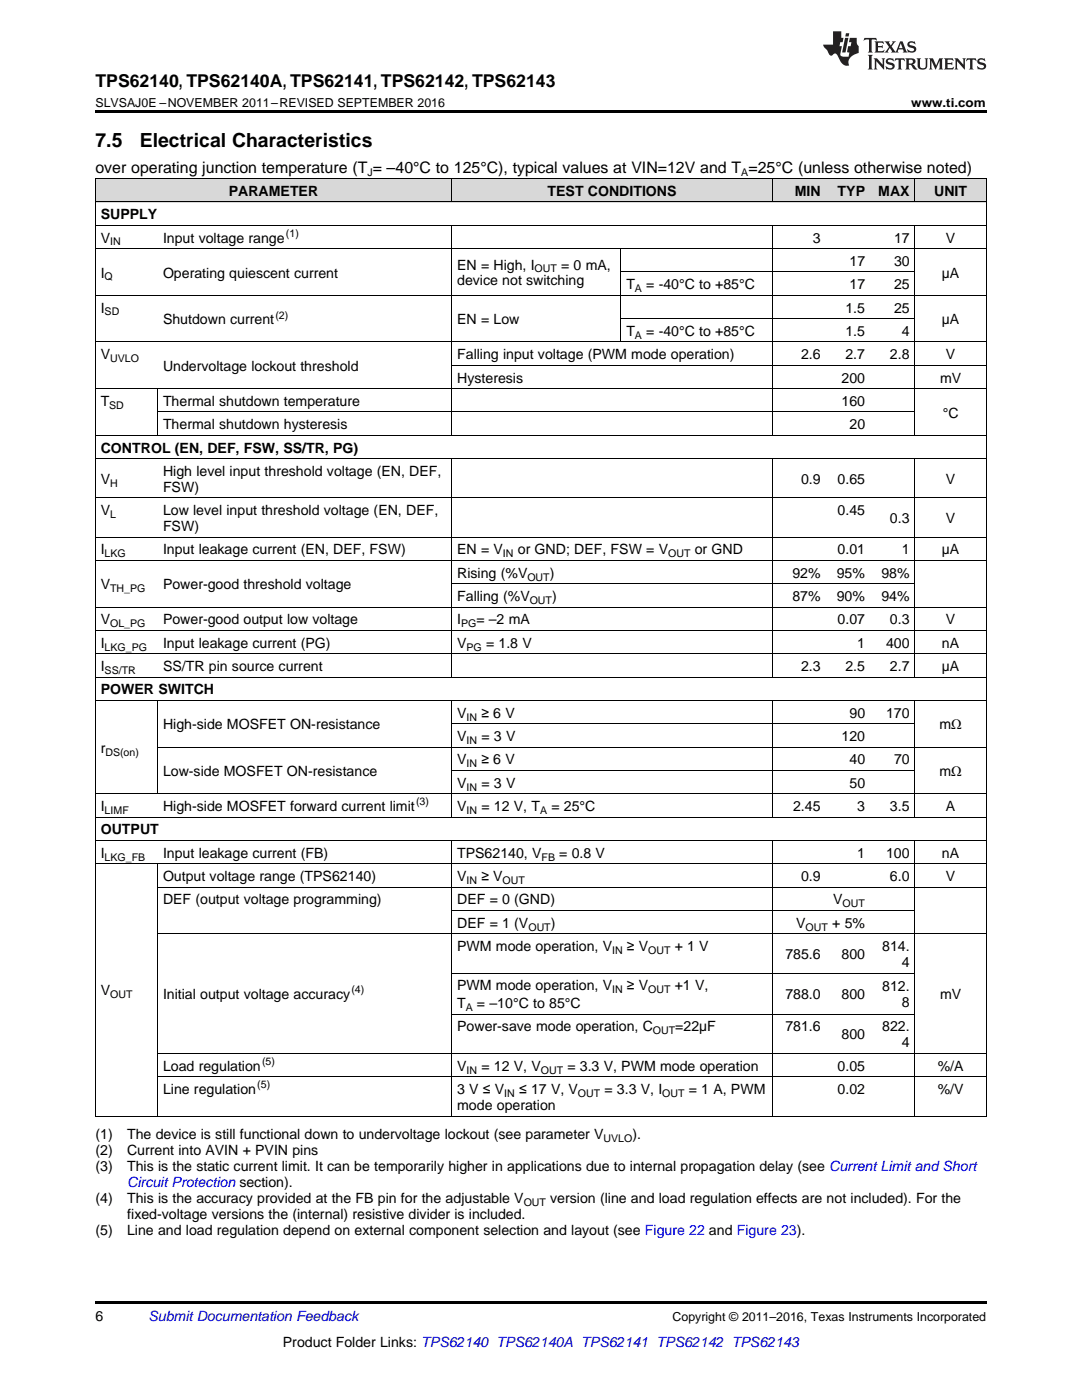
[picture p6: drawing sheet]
<svg xmlns="http://www.w3.org/2000/svg" width="216mm" height="279mm" viewBox="0 0 216 279" stroke-linecap="round" stroke-linejoin="round" font-family="sans-serif">
<defs><g id="words">
<g font-size="3.9">
<text x="19" y="29.3">7.5</text>
<text x="27.9" y="29.3">Electrical Characteristics</text>
</g>
<text font-size="3.5" x="19" y="17.3">TPS62140, TPS62140A, TPS62141, TPS62142, TPS62143</text>
<text font-size="3.2" x="19" y="34.4">over operating junction temperature (T = –40°C to 125°C), typical values at VIN=12V and T =25°C (unless otherwise noted)</text>
<g font-size="2.8">
<text x="45.6" y="39.1">PARAMETER</text>
<text x="109.3" y="39.1">TEST CONDITIONS</text>
<text x="158.6" y="39.1">MIN</text>
<text x="167.1" y="39.1">TYP</text>
<text x="175.3" y="39.1">MAX</text>
<text x="186.4" y="39.1">UNIT</text>
<text x="20.1" y="43.7">SUPPLY</text>
<text x="20.1" y="48.4">V</text>
<text x="32.5" y="48.4">Input voltage range</text>
<text x="91.2" y="53.8">EN = High, I</text>
<text x="112" y="53.8">= 0 mA,</text>
<text x="162.2" y="48.4">3</text>
<text x="169.5" y="53.1">17</text>
<text x="178.4" y="48.4">17</text>
<text x="178.4" y="53.1">30</text>
<text x="188.7" y="48.4">V</text>
<text x="20.1" y="55.4">I</text>
<text x="32.5" y="55.4">Operating quiescent current</text>
<text x="91.2" y="57">device not switching</text>
<text x="125" y="57.7">T</text>
<text x="128.9" y="57.7">= -40°C to +85°C</text>
<text x="169.5" y="57.7">17</text>
<text x="178.4" y="57.7">25</text>
<text x="187.9" y="55.4">µA</text>
<text x="20.1" y="62.4">I</text>
<text x="32.5" y="64.7">Shutdown current</text>
<text x="91.2" y="64.7">EN = Low</text>
<text x="168.7" y="62.4">1.5</text>
<text x="178.4" y="62.4">25</text>
<text x="187.9" y="64.7">µA</text>
<text x="20.1" y="71.7">V</text>
<text x="91.2" y="71.7">Falling input voltage (PWM mode operation)</text>
<text x="125" y="67">T</text>
<text x="128.9" y="67">= -40°C to +85°C</text>
<text x="159.8" y="71.7">2.6</text>
<text x="168.7" y="67">1.5</text>
<text x="168.7" y="71.7">2.7</text>
<text x="177.6" y="71.7">2.8</text>
<text x="180" y="67">4</text>
<text x="188.7" y="71.7">V</text>
<text x="32.5" y="74">Undervoltage lockout threshold</text>
<text x="91.2" y="76.3">Hysteresis</text>
<text x="167.9" y="76.3">200</text>
<text x="187.6" y="76.3">mV</text>
<text x="20.1" y="81">T</text>
<text x="32.5" y="81">Thermal shutdown temperature</text>
<text x="167.9" y="81">160</text>
<text x="188.1" y="83.3">°C</text>
<text x="32.5" y="85.7">Thermal shutdown hysteresis</text>
<text x="169.5" y="85.7">20</text>
<text x="20.1" y="90.3">CONTROL (EN, DEF, FSW, SS/TR, PG)</text>
<text x="32.5" y="95">High level input threshold voltage (EN, DEF,</text>
<text x="20.1" y="96.6">V</text>
<text x="32.5" y="98.1">FSW)</text>
<text x="159.8" y="96.6">0.9</text>
<text x="167.1" y="96.6">0.65</text>
<text x="188.7" y="96.6">V</text>
<text x="20.1" y="102.8">V</text>
<text x="32.5" y="102.8">Low level input threshold voltage (EN, DEF,</text>
<text x="32.5" y="106">FSW)</text>
<text x="167.1" y="102.8">0.45</text>
<text x="177.6" y="104.4">0.3</text>
<text x="188.7" y="104.4">V</text>
<text x="20.1" y="110.6">I</text>
<text x="32.5" y="110.6">Input leakage current (EN, DEF, FSW)</text>
<text x="91.2" y="110.6">EN = V</text>
<text x="103.3" y="110.6">or GND; DEF, FSW = V</text>
<text x="138.6" y="110.6">or GND</text>
<text x="167.1" y="110.6">0.01</text>
<text x="180" y="110.6">1</text>
<text x="187.9" y="110.6">µA</text>
<text x="20.1" y="117.6">V</text>
<text x="32.5" y="117.6">Power-good threshold voltage</text>
<text x="91.2" y="115.3">Rising (%V</text>
<text x="91.2" y="119.9">Falling (%V</text>
<text x="109.7" y="115.3">)</text>
<text x="110.2" y="119.9">)</text>
<text x="158.1" y="115.3">92%</text>
<text x="158.1" y="119.9">87%</text>
<text x="167" y="115.3">95%</text>
<text x="167" y="119.9">90%</text>
<text x="175.9" y="115.3">98%</text>
<text x="175.9" y="119.9">94%</text>
<text x="20.1" y="124.6">V</text>
<text x="32.5" y="124.6">Power-good output low voltage</text>
<text x="91.2" y="124.6">I</text>
<text x="95.1" y="124.6">= –2 mA</text>
<text x="167.1" y="124.6">0.07</text>
<text x="177.6" y="124.6">0.3</text>
<text x="188.7" y="124.6">V</text>
<text x="20.1" y="129.3">I</text>
<text x="32.5" y="129.3">Input leakage current (PG)</text>
<text x="91.2" y="129.3">V</text>
<text x="97" y="129.3">= 1.8 V</text>
<text x="171.1" y="129.3">1</text>
<text x="176.8" y="129.3">400</text>
<text x="188" y="129.3">nA</text>
<text x="20.1" y="133.9">I</text>
<text x="32.5" y="133.9">SS/TR pin source current</text>
<text x="159.8" y="133.9">2.3</text>
<text x="168.7" y="133.9">2.5</text>
<text x="177.6" y="133.9">2.7</text>
<text x="187.9" y="133.9">µA</text>
<text x="20.1" y="138.6">POWER SWITCH</text>
<text x="91.2" y="143.2">V</text>
<text x="96.1" y="143.2">≥ 6 V</text>
<text x="169.5" y="143.2">90</text>
<text x="176.8" y="143.2">170</text>
<text x="32.5" y="145.6">High-side MOSFET ON-resistance</text>
<text x="91.2" y="147.9">V</text>
<text x="96.1" y="147.9">= 3 V</text>
<text x="167.9" y="147.9">120</text>
<text x="187.5" y="145.6">mΩ</text>
<text x="20.1" y="150.2">r</text>
<text x="32.5" y="154.9">Low-side MOSFET ON-resistance</text>
<text x="91.2" y="152.5">V</text>
<text x="96.1" y="152.5">≥ 6 V</text>
<text x="169.5" y="152.5">40</text>
<text x="178.4" y="152.5">70</text>
<text x="187.5" y="154.9">mΩ</text>
<text x="20.1" y="161.9">I</text>
<text x="32.5" y="161.9">High-side MOSFET forward current limit</text>
<text x="91.2" y="157.2">V</text>
<text x="91.2" y="161.9">V</text>
<text x="96.1" y="157.2">= 3 V</text>
<text x="96.1" y="161.9">= 12 V, T</text>
<text x="110" y="161.9">= 25°C</text>
<text x="158.3" y="161.9">2.45</text>
<text x="169.5" y="157.2">50</text>
<text x="171.1" y="161.9">3</text>
<text x="177.6" y="161.9">3.5</text>
<text x="188.7" y="161.9">A</text>
<text x="20.1" y="166.5">OUTPUT</text>
<text x="20.1" y="171.2">I</text>
<text x="32.5" y="171.2">Input leakage current (FB)</text>
<text x="91.2" y="171.2">TPS62140, V</text>
<text x="111.6" y="171.2">= 0.8 V</text>
<text x="171.1" y="171.2">1</text>
<text x="176.8" y="171.2">100</text>
<text x="188" y="171.2">nA</text>
<text x="32.5" y="175.8">Output voltage range (TPS62140)</text>
<text x="91.2" y="175.8">V</text>
<text x="96.1" y="175.8">≥ V</text>
<text x="159.8" y="175.8">0.9</text>
<text x="177.6" y="175.8">6.0</text>
<text x="188.7" y="175.8">V</text>
<text x="32.5" y="180.5">DEF (output voltage programming)</text>
<text x="91.2" y="180.5">DEF = 0 (GND)</text>
<text x="91.2" y="185.1">DEF = 1 (V</text>
<text x="109.9" y="185.1">)</text>
<text x="158.9" y="185.1">V</text>
<text x="166.1" y="185.1">+ 5%</text>
<text x="166.3" y="180.5">V</text>
<text x="91.2" y="189.8">PWM mode operation, V</text>
<text x="125.1" y="189.8">≥ V</text>
<text x="134.6" y="189.8">+ 1 V</text>
<text x="156.7" y="191.4">785.6</text>
<text x="167.9" y="191.4">800</text>
<text x="176" y="189.8">814.</text>
<text x="91.2" y="197.6">PWM mode operation, V</text>
<text x="125.1" y="197.6">≥ V</text>
<text x="134.6" y="197.6">+1 V,</text>
<text x="176" y="197.8">812.</text>
<text x="180" y="193">4</text>
<text x="20.1" y="198.6">V</text>
<text x="32.5" y="199.4">Initial output voltage accuracy</text>
<text x="91.2" y="201.2">T</text>
<text x="95.2" y="201.2">= –10°C to 85°C</text>
<text x="156.7" y="199.4">788.0</text>
<text x="167.9" y="199.4">800</text>
<text x="180" y="201">8</text>
<text x="187.6" y="199.4">mV</text>
<text x="91.2" y="205.8">Power-save mode operation, C</text>
<text x="134.7" y="205.8">=22µF</text>
<text x="156.7" y="205.8">781.6</text>
<text x="167.9" y="207.4">800</text>
<text x="176" y="205.8">822.</text>
<text x="180" y="209">4</text>
<text x="32.5" y="213.7">Load regulation</text>
<text x="91.2" y="213.7">V</text>
<text x="96.1" y="213.7">= 12 V, V</text>
<text x="113.2" y="213.7">= 3.3 V, PWM mode operation</text>
<text x="167.1" y="213.7">0.05</text>
<text x="187.1" y="213.7">%/A</text>
<text x="32.5" y="218.3">Line regulation</text>
<text x="91.2" y="218.3">3 V ≤ V</text>
<text x="91.2" y="221.5">mode operation</text>
<text x="103.6" y="218.3">≤ 17 V, V</text>
<text x="120.6" y="218.3">= 3.3 V, I</text>
<text x="137.4" y="218.3">= 1 A, PWM</text>
<text x="167.1" y="218.3">0.02</text>
<text x="187.1" y="218.3">%/V</text>
<text x="19" y="227.4">(1)</text>
<text x="25.4" y="227.4">The device is still functional down to undervoltage lockout (see parameter V</text>
<text x="126.2" y="227.4">).</text>
<text x="19" y="230.5">(2)</text>
<text x="19" y="233.7">(3)</text>
<text x="25.4" y="230.5">Current into AVIN + PVIN pins</text>
<text x="25.4" y="233.7">This is the static current limit. It can be temporarily higher in applications due to internal propagation delay (see Current Limit and Short</text>
<text x="19" y="240.1">(4)</text>
<text x="25.4" y="240.1">This is the accuracy provided at the FB pin for the adjustable V</text>
<text x="25.4" y="243.2">fixed-voltage versions the (internal) resistive divider is included.</text>
<text x="109.8" y="240.1">version (line and load regulation effects are not included). For the</text>
<text x="19" y="246.4">(5)</text>
<text x="25.4" y="246.4">Line and load regulation depend on external component selection and layout (see Figure 22 and Figure 23).</text>
<text x="19" y="263.6">6</text>
<text x="56.4" y="268.9">Product Folder Links: TPS62140 TPS62140A TPS62141 TPS62142 TPS62143</text>
</g>
<text font-size="2.8" fill="#00f" x="25.4" y="236.9">Circuit Protection section).</text>
<text font-size="2.8" fill="#0000c8" x="29.6" y="263.6">Submit Documentation Feedback</text>
<g font-size="2.5">
<text x="19" y="21.4">SLVSAJ0E –NOVEMBER 2011–REVISED SEPTEMBER 2016</text>
<text x="181.8" y="21.4">www.ti.com</text>
<text x="134.2" y="263.6">Copyright © 2011–2016, Texas Instruments Incorporated</text>
</g>
<g font-size="2.1">
<text x="73.3" y="35.1">J</text>
<text x="147.9" y="35.1">A</text>
<text x="57.1" y="47.3">(1)</text>
<text x="22" y="49">IN</text>
<text x="20.9" y="56">Q</text>
<text x="106.7" y="54.4">OUT</text>
<text x="126.7" y="58.3">A</text>
<text x="20.9" y="62.9">SD</text>
<text x="54.9" y="63.6">(2)</text>
<text x="126.7" y="67.6">A</text>
<text x="22" y="72.2">UVLO</text>
<text x="21.8" y="81.6">SD</text>
<text x="22" y="97.1">H</text>
<text x="22" y="103.4">L</text>
<text x="20.9" y="111.2">LKG</text>
<text x="100.4" y="111.2">IN</text>
<text x="133.3" y="111.2">OUT</text>
<text x="22" y="118.2">TH_PG</text>
<text x="105.2" y="115.9">OUT</text>
<text x="22" y="125.2">OL_PG</text>
<text x="92" y="125.2">PG</text>
<text x="105.7" y="120.5">OUT</text>
<text x="20.9" y="129.8">LKG_PG</text>
<text x="93.1" y="129.8">PG</text>
<text x="20.9" y="134.5">SS/TR</text>
<text x="93.1" y="143.8">IN</text>
<text x="93.1" y="148.4">IN</text>
<text x="21" y="150.8">DS(on)</text>
<text x="93.1" y="153.1">IN</text>
<text x="83" y="160.7">(3)</text>
<text x="93.1" y="157.8">IN</text>
<text x="20.9" y="162.4">LIMF</text>
<text x="93.1" y="162.4">IN</text>
<text x="107.8" y="162.4">A</text>
<text x="20.9" y="171.7">LKG_FB</text>
<text x="108.1" y="171.7">FB</text>
<text x="93.1" y="176.4">IN</text>
<text x="100.3" y="176.4">OUT</text>
<text x="105.4" y="185.7">OUT</text>
<text x="160.8" y="185.7">OUT</text>
<text x="168.1" y="181">OUT</text>
<text x="122.1" y="190.4">IN</text>
<text x="129.3" y="190.4">OUT</text>
<text x="22" y="199.2">OUT</text>
<text x="70.1" y="198.3">(4)</text>
<text x="92.9" y="201.8">A</text>
<text x="122.1" y="198.2">IN</text>
<text x="129.3" y="198.2">OUT</text>
<text x="130.3" y="206.4">OUT</text>
<text x="52.3" y="212.5">(5)</text>
<text x="93.1" y="214.2">IN</text>
<text x="107.9" y="214.2">OUT</text>
<text x="51.3" y="217.2">(5)</text>
<text x="100.6" y="218.9">IN</text>
<text x="115.3" y="218.9">OUT</text>
<text x="132.1" y="218.9">OUT</text>
<text x="120.4" y="227.9">UVLO</text>
<text x="104.5" y="240.6">OUT</text>
</g>
</g></defs>
<g fill="#d8d8d8">
<path d="M19 35.7h12.5v4.7h-12.5z"/>
<path d="M31.5 35.7h58.7v4.7h-58.7z"/>
<path d="M90.2 35.7h33.7v4.7h-33.7z"/>
<path d="M123.9 35.7h30.3v4.7h-30.3z"/>
<path d="M154.2 35.7h10.6v4.7h-10.6z"/>
<path d="M164.8 35.7h8.9v4.7h-8.9z"/>
<path d="M173.7 35.7h8.9v4.7h-8.9z"/>
<path d="M182.6 35.7h14.2v4.7h-14.2z"/>
</g>
<path d="M19 22h177.8v.5h-177.8zM19 259.7h177.8v.5h-177.8z" fill="#000"/>
<g fill="none" stroke="#000" stroke-width=".2">
<path d="M19 35.6l177.8 .1v187.1M19.1 35.7v187.1M90.1 35.7v4.7M154.1 35.7v4.7M182.5 35.7v4.7M19 58.9h177.8M19 49.6h177.8M19 45h177.8M19 40.3h177.8M90.1 45v41.9M123.9 49.6v18.7M123.9 54.3h58.7"/>
<path d="M154.1 45v41.9M182.5 45v41.9M19 77.6h177.8M19 68.2h177.8M31.4 77.6v9.3M90.2 72.9h106.6M123.9 63.6h58.7M19 99.4h177.8M19 91.5h177.8M19 86.9h177.8M31.5 82.2h151.1M90.1 91.5v43.7"/>
<path d="M154.1 91.5v43.7M182.5 91.5v43.7M19 111.8h177.8M19 107.2h177.8M90.2 116.5h92.4M19 139.8h177.8M19 135.1h177.8M19 130.5h177.8M19 125.8h177.8M19 121.2h177.8M31.4 139.8v18.7M90.1 139.8v23.3"/>
<path d="M154.1 139.8v23.3M182.5 139.8v23.3M19 158.4h177.8M31.5 149.1h165.3M90.2 153.8h92.4M90.2 144.4h92.4M19 172.4h177.8M19 167.7h177.8M19 163.1h177.8M31.4 172.4v50.4M31.5 177h165.3M90.1 167.7v55.1"/>
<path d="M154.1 167.7v55.1M182.5 167.7v55.1M31.5 186.4h165.3M90.2 194.2h92.4M90.2 181.7h92.4M31.5 214.9h165.3M31.5 210.2h165.3M90.2 202.4h92.4M19 222.7h177.8"/>
</g>
<g fill="#231f20">
<path d="M172.5 7.6l-.1 .5 .4-.2h.6v.1v2.1l-.2 .4h.9l-.2-.4v-2.1l.1-.1h.5l.5 .2-.2-.5zM174.5 8.3l.2 .3v1.5l-.2 .4h1.8l.2-.6a1.04 1.04 0 0 1-1.3 .2v-.7h.6l.3 .2v-.6l-.3 .2h-.6v-.6l.8-.1 .4 .3-.2-.5zM176.5 8.3l.9 1.1-.9 1.1h.8l-.2-.2 .4-.7 .5 .7-.2 .2h1.5l-.2-.2 .2-.4h.9l.1 .4-.2 .2h1l-.3-.3-.7-1.9h-.5l-.9 2-.8-1 .9-1h-.8l.1 .3-.4 .5-.3-.6 .1-.2zM179.7 8.6l.4 1h-.7zM181.3 8.4a.63 .63 0 0 0-.2 .7 .63 .63 0 0 0 .6 .4l.6 .2 .1 .2a.75 .75 0 0 1-.7 .4 .75 .75 0 0 1-.6-.5l.1 .7 .1-.1a1.11 1.11 0 0 0 1.5-.6 1.13 1.13 0 0 0-1.2-.8l-.1-.4a1.04 1.04 0 0 1 1.2 .2l-.2-.5-.2 .1-.4-.2zM173.2 10.9l.2 .4v2.2l-.2 .4h1l-.3-.4v-2.2l.3-.4zM174.3 11.6l.3 .4v1.5l-.3 .4h.8l-.2-.4v-1.3l1.5 1.7v-1.9l.2-.4h-.7l.2 .4v.9l-1.1-1.3zM177 11.8a.62 .62 0 0 0-.2 .7 .62 .62 0 0 0 .6 .4l.6 .1 .1 .3a.76 .76 0 0 1-.7 .3 .76 .76 0 0 1-.7-.4l.2 .7 .1-.1a1.11 1.11 0 0 0 1.5-.6 1.13 1.13 0 0 0-1.2-.8l-.1-.4a1.04 1.04 0 0 1 1.2 .2l-.2-.6-.2 .1-.5-.1zM178.7 11.6l-.2 .6a.61 .61 0 0 1 .8-.3v1.6l-.2 .4h.9l-.2-.4v-1.6a.63 .63 0 0 1 .7 .3l-.1-.6zM180.6 11.6l.3 .4v1.5l-.3 .4h1l-.2-.2-.1-.8 .6 .2a.76 .76 0 0 0 1.2 .7l-1-1a.58 .58 0 0 0 .6-.5 .58 .58 0 0 0-.5-.6zM181.4 11.9h.1a.45 .45 0 0 1 .5 .1 .45 .45 0 0 1 .1 .5l-.8 .2zM182.9 11.6l.2 .2a2.17 2.17 0 0 0 .3 1.9 .99 .99 0 0 0 1.6-.6v-1.1l.2-.4h-.7l.2 .2a1.92 1.92 0 0 1-.2 1.8 .6 .6 0 0 1-.9-.5v-1.1l.2-.4zM185.4 11.6l.2 .4v1.5l-.2 .4h.7l-.2-.4v-1.4l.8 1.8 .8-1.8v1.4l-.2 .4h.9l-.2-.4v-1.5l.2-.4h-.8l-.6 1.5-.6-1.5zM188.4 11.6l.2 .4v1.5l-.2 .4h1.8l.1-.6a1.04 1.04 0 0 1-1.2 .1v-.6h.5l.4 .2v-.6l-.4 .2h-.5v-.7h.8l.3 .3-.1-.6zM190.5 11.6l.2 .4v1.5l-.2 .4h.7l-.2-.4v-1.3l1.5 1.7v-1.9l.2-.4h-.7l.2 .4v.9l-1.1-1.3zM192.9 11.6l-.1 .6a.61 .61 0 0 1 .7-.3l.1 1.6-.3 .4h1l-.3-.4 .1-1.6a.63 .63 0 0 1 .7 .3l-.1-.6zM195.2 11.8a.62 .62 0 0 0-.2 .7 .62 .62 0 0 0 .6 .4l.6 .1 .1 .3a.76 .76 0 0 1-.7 .3 .76 .76 0 0 1-.6-.4l.1 .7 .1-.1a1.11 1.11 0 0 0 1.6-.6 1.13 1.13 0 0 0-1.3-.8l-.1-.4a1.04 1.04 0 0 1 1.2 .2l-.1-.6-.2 .1-.5-.1z"/>
<path d="M166.2 6.3v2.6h-1.9v.4l.8 .9a.91 .91 0 0 0 1 .8 .56 .56 0 0 1 .5-.3 .56 .56 0 0 1 .5 .3l.4 .8a1.53 1.53 0 0 0 1.9 1.2 1.54 1.54 0 0 1 1-2.1l.9-.3v-1.4a1.52 1.52 0 0 1-.4-1.6h-1.3l-.2 .8h.5l-.2 .8h-.5l-.1 1v.2l.4 .1-.2 .8a1.93 1.93 0 0 1-1.6-.3l.3-1.8h-.5l.2-.8h.4l.2-.8h-.4v-1.3zM168.6 7.6l-.6 2.9h.7l.6-2.9zM168.8 6.6l-.1 .7h.6l.2-.7z"/>
</g>
<use href="#words"/>
</svg>
